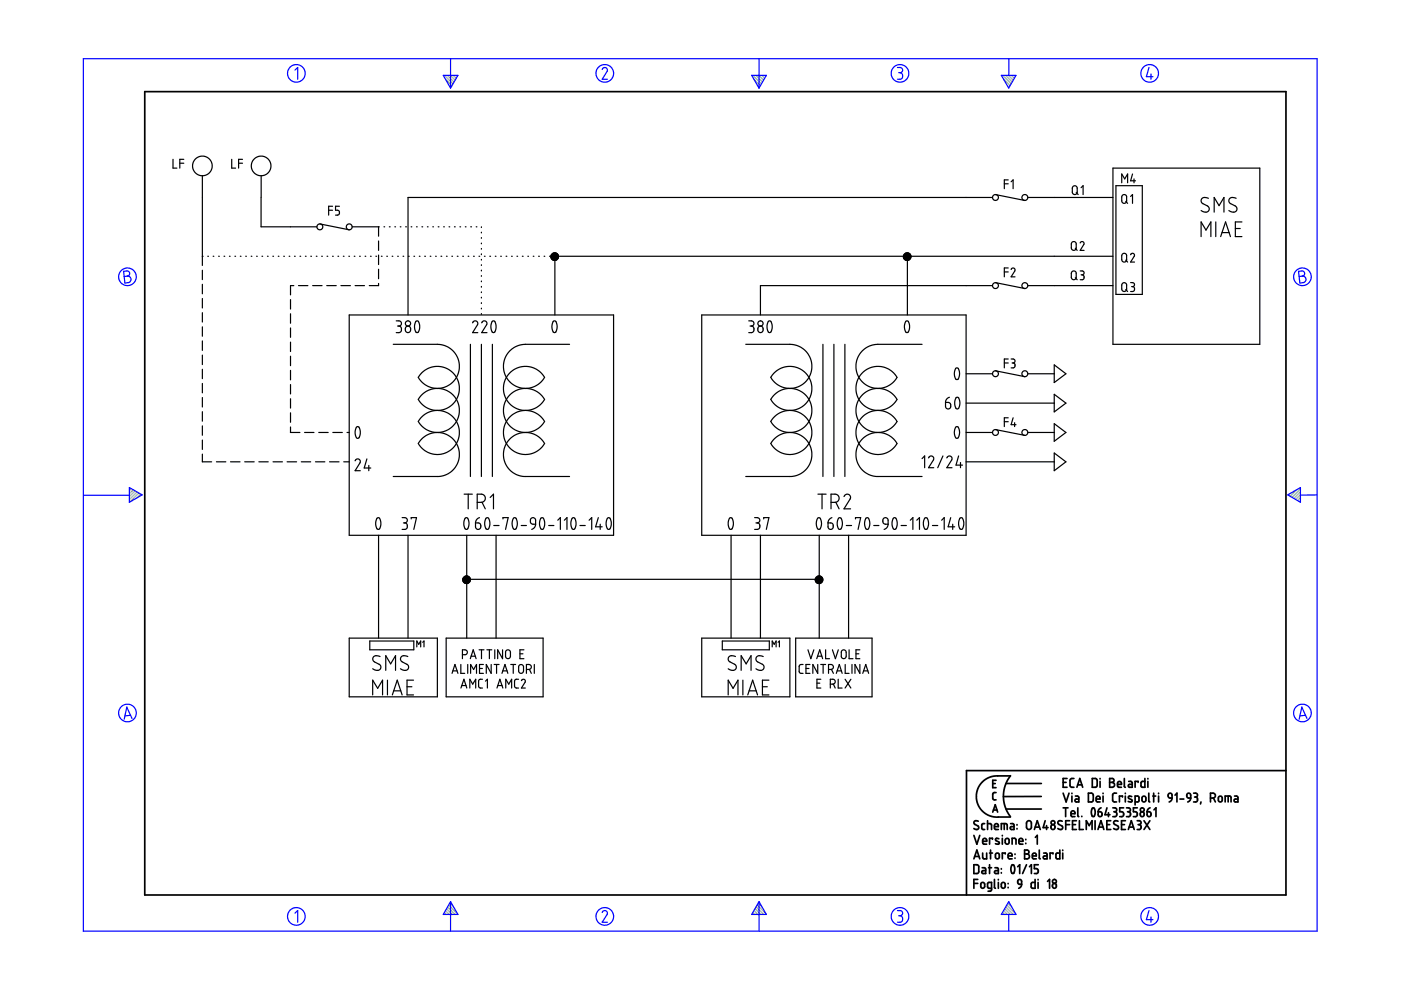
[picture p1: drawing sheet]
<svg xmlns="http://www.w3.org/2000/svg" width="297mm" height="210mm" viewBox="0 0 297 210" stroke-linecap="round" stroke-linejoin="round" font-family="sans-serif">
<g fill="none" stroke="#6c9" stroke-width=".25">
<path d="M94.2 16l1.8 1.8M94.5 16.8l1.3 1.4M94.8 16l1.5 1.4M95.3 18.3l.3 .3M95.5 16l1 1M96.1 16l.6 .6M96.7 16l.3 .2M159.6 16l1.8 1.8M159.9 16.8l1.3 1.4M160.3 16l1.4 1.4M160.7 18.3l.3 .3M160.9 16l1 1"/>
<path d="M161.5 16l.6 .6M162.1 16l.2 .2M212.6 16l1.8 1.8M212.8 16.8l1.3 1.4M213.2 16l1.4 1.4M213.7 18.3l.2 .3M213.8 16l1 1M214.4 16l.7 .6M215.1 16l.2 .2M27.5 103.4h-.1M27.9 103.6l-.5 .4M28.3 103.8l-.9 .9"/>
<path d="M28.7 104.1l-1.3 1.2M29 104.3l-1.6 1.6M29.4 104.5l-1.8 1.9M29.8 104.8l-.8 .8M273.4 104.7l-.3 .3M274.9 103.9l-1.4 1.3M275.7 103.6l-1.8 1.9M275.7 106.1l-.2 .3M275.7 105.5l-.6 .6M275.7 104.9l-1 1M275.7 104.2l-1.4 1.5M94 193.8v.1"/>
<path d="M94.2 193.5l.4 .4M94.4 193.1l.9 .8M94.7 192.7l1.2 1.2M94.9 192.3l1.6 1.6M95.1 191.9l1.9 1.9M95.4 191.5l.8 .8M159.4 193.8v.1M159.6 193.5l.4 .4M159.9 193.1l.8 .8M160.1 192.7l1.2 1.2M160.3 192.3l1.6 1.6M160.5 191.9l1.9 1.9"/>
<path d="M160.8 191.5l.8 .8M212.3 193.8v.1M212.6 193.5l.4 .4M212.8 193.1l.8 .8M213 192.7l1.2 1.2M213.2 192.3l1.6 1.6M213.5 191.9l1.8 1.9M213.7 191.5l.8 .8"/>
</g>
<g fill="none" stroke="#00f" stroke-width=".25">
<path d="M17.7 12.4h261.6v185h-261.6zM62.5 14.9l.6-.6v2.5M94 16h3.1l-1.6 2.7zM95.5 12.4v6.3M127.7 14.7l.5-.4 .5 .3v.5l-1 1.7h1.1M159.4 16h3.1l-1.6 2.7zM160.9 12.4v6.3M190.3 14.3h.7l.3 .3v.6l-.5 .2M190.5 15.4h.3M190.8 15.4l.5 .3v.7l-.3 .4h-.7M212.3 16h3.1l-1.5 2.7zM213.9 12.5v3.5"/>
<path d="M243.6 14.3l-.5 2h1.4M244 15.7v1.1M26.2 57.5l.9-.1 .3 .3 .1 .5-.5 .3 .5 .2 .3 .4-.1 .3-.3 .5-.9 .1zM27 58.5l-.7 .1M275.3 57.5l.9-.1 .3 .3 .1 .5-.5 .3 .5 .2 .3 .4-.1 .4-.2 .3-1 .2zM276.1 58.5l-.7 .1M17.8 105h9.6M27.4 103.4l2.7 1.5-2.7 1.6zM273 104.9l2.7-1.5v3.1zM279.3 104.9l-3.6 .1M27.7 151.7l-1.2 .1M28 152.3l-1.1-2.4-.6 2.6"/>
<path d="M276.8 151.7l-1.2 .1M277.1 152.3l-1.1-2.4-.6 2.6M62.5 193.6l.6-.5v2.4M95.5 191.2v6.2M95.5 191.2l1.6 2.7h-3.1zM127.7 193.5l.1-.3 .5-.1 .5 .4-.1 .4-1 1.6h1.1M160.9 191.2v6.2M160.9 191.2l1.6 2.7h-3.1zM190.3 193.1h.6l.4 .2v.5l-.5 .4M190.5 194.2h.3M190.8 194.2l.5 .3v.7l-.4 .3h-.6M213.9 191.2l1.5 2.7h-3.1z"/>
<path d="M213.9 193.9v3.5M243.6 193.1l-.5 1.9h1.4M244 194.4v1.1"/>
<circle cx="62.8" cy="15.6" r="1.87"/>
<circle cx="128.2" cy="15.6" r="1.87"/>
<circle cx="190.8" cy="15.6" r="1.87"/>
<circle cx="243.7" cy="15.6" r="1.87"/>
<circle cx="27" cy="58.7" r="1.87"/>
<circle cx="276.1" cy="58.7" r="1.86"/>
<circle cx="27" cy="151.2" r="1.87"/>
<circle cx="276.1" cy="151.2" r="1.87"/>
<circle cx="62.8" cy="194.3" r="1.87"/>
<circle cx="128.2" cy="194.3" r="1.86"/>
<circle cx="190.8" cy="194.3" r="1.86"/>
<circle cx="243.8" cy="194.3" r="1.86"/>
</g>
<g fill="none" stroke="#000" stroke-width=".36">
<path d="M30.7 19.4h241.9v170.4h-241.9zM206.5 177.1l.6 1.9 .6-1.9M207.4 174.1l-.7-.1-.2 .5 .1 .3 .8 .4 .1 .5-.6 .2-.4-.2M208.3 178.4h.9l-.2-.6-.3-.1-.3 .2-.1 .8 .2 .3h.7M208.8 174.6h-.5l-.1 .2v1l.6 .1M209.4 174.6l.8 .2v1.1M209.4 174v1.9M210.4 177.9v-.2h-.6v1.3M210.5 166.1h.5M210.5 172.2l.5-1.6 .5 1.6M210.6 171.7h.8M210.8 175.3h.9l-.2-.6-.3-.1-.3 .2-.1 .8 .3 .3h.6"/>
<path d="M211.2 168h-.4l-.3 .3v1.1l.7 .2M211.2 165.4h-.7v1.6h.7M211.8 177.8h-.3a.27 .27 0 0 0-.4 .1 .27 .27 0 0 0 .1 .3l.5 .3a.34 .34 0 0 1 0 .5 .34 .34 0 0 1-.5-.1h-.1M212.3 175.9v-1.3l1.1 .1 .2 1.2M212.5 177.1v.1M212.5 177.7v1.3M212.9 174.6v1.3M213.2 177.9l.4-.2 .3 .3v.7l-.2 .3-.5-.2zM213.3 166.1h7.5M213.3 171.5h7.5M214.2 164.5h-3.5l-.9 .3-.9 .5-.7 .6-.7 .9-.4 1-.1 1.1 .1 1.1 .4 .9 .7 1 .8 .6 .8 .5 .9 .2h3.5M214.2 164.5l-1 1.7-.5 2.2 .1 1.3 .3 1.3 1.1 2.1"/>
<path d="M214.3 174.6h.5l.2 .3v1h-.5a.31 .31 0 0 1-.3-.3 .31 .31 0 0 1 .3-.3h.5M214.6 179v-1.3h.5l.3 .2v1.1M215.6 174.8v.1M215.6 175.7v.1M216 178.4h.9l-.2-.6-.3-.1-.3 .2-.1 .8 .2 .3h.7M217.5 177.9v.2M217.5 178.8v.1M217.8 174.2l.5-.2 .4 .4v1.1l-.4 .4-.4-.1-.2-.3-.1-1zM219.3 175.9l.6-1.9 .7 1.9M219.5 175.4h.9M219.5 177.5l.4-.4v1.9M220.8 168.9h-8.1"/>
<path d="M221.6 174l-.4 1.5h1M221.9 175v.9M225.2 174.1l-.7-.1-.2 .5 .1 .3 .8 .4 .1 .5-.6 .2-.4-.2M225.4 165.9h.6M225.4 168.2l.6 1.8 .7-1.8M225.4 171.3h1M225.9 171.3v1.8M226 174.8h.8M226.2 165.1h-.8v1.8h.8M226.8 174h-.8v1.9M227.1 172.5h.8l-.1-.5-.4-.1-.3 .2v.8l.2 .2h.6M227.3 168.2v.1"/>
<path d="M227.3 168.8v1.2M227.4 174.8h.6M227.7 165.1h-.6l-.2 .3v1.4l.3 .1h.5M228 168.8h.5l.2 .2v1h-.5a.31 .31 0 0 1-.3-.3 .31 .31 0 0 1 .3-.3h.5M228.2 174h-.8v1.9h.8M228.3 166.9l.6-1.8 .7 1.8M228.5 166.4h.9M228.5 171.3v1.7l.2 .1M228.9 174v1.9h.8M229.4 173.1h.1M230.3 175.9v-1.9l.6 1 .6-1v1.9M230.8 168.2h.7l.3 .3v1.2l-.3 .3h-.7z"/>
<path d="M231.6 165.1h.7l.3 .2v1.3l-.2 .3h-.8zM231.6 171.4a.53 .53 0 0 1 .5 .2 .53 .53 0 0 1 .1 .5l-.1 .7a.34 .34 0 0 1-.4 .3 .34 .34 0 0 1-.3-.4v-.6zM232.2 174v1.9M232.4 169.4h.8v-.3l-.2-.3-.5 .1-.1 .9 .2 .2h.6M232.8 175.9l.6-1.9 .6 1.9M232.8 172.1h.6l.2 .2 .1 .5-.2 .3h-.3l-.3-.1zM233 175.4h.9M233.2 165.1v.1M233.2 165.7v1.2M233.4 171.3l-.4 .3-.2 .5M233.9 168.2v.1M233.9 168.8v1.2"/>
<path d="M234.7 174.8h.6M234.7 171.3l-.4 1.4h1M235 172.3v.8M235.3 165.1h.6l.3 .3-.1 .4-.3 .1 .4 .1 .1 .3-.1 .4-.3 .2h-.6zM235.3 165.9h.5M235.5 174h-.8v1.9h.8M235.9 171.3h.7l.1 .2 .1 .3-.4 .3M236.2 172.1h.2M236.4 172.1l.3 .2 .1 .5-.3 .3h-.6M236.7 168.2h-.5l-.3 .3v1.3l.3 .2h.5M236.9 166.3h.9l-.2-.5-.3-.1-.3 .1-.1 .9 .2 .2h.7M237 174.1l-.6-.1-.3 .5 .2 .3 .8 .4v.5l-.5 .2-.5-.2"/>
<path d="M237.8 174.8h.6M238 169v-.2h-.7v1.2M238.2 171.3h-.8v.8h.6l.2 .4-.1 .6h-.7M238.4 165.1v1.7l.2 .1M238.6 168.2v.1M238.6 168.8v1.2M238.6 174h-.8v1.9h.8M238.8 171.3h.5l.3 .2v.4l-.3 .2M239.1 172.1h.2M239.2 175.9l.7-1.9 .6 1.9M239.3 172.1l.4 .3-.1 .5-.2 .2h-.6M239.3 165.7h.5l.3 .2v1h-.6a.31 .31 0 0 1-.3-.3 .31 .31 0 0 1 .3-.3h.6"/>
<path d="M239.4 175.4h.9M239.9 168.9l-.2-.1a.29 .29 0 0 0-.4 .1 .29 .29 0 0 0 .1 .4l.5 .2a.33 .33 0 0 1 0 .5 .33 .33 0 0 1-.5 0l-.2-.1M240.7 170l.7-.1 .1-.9-.2-.2h-.6v1.9M241.1 174h.6l.2 .3v.3l-.4 .2M241.1 171.3h-.8v.8h.6l.2 .3-.1 .7h-.7M241.3 165.9v-.2h-.6v1.2M241.3 174.8h.2M241.5 174.8l.4 .2v.6l-.2 .3h-.6M241.9 172.3l.2-.2 .4 .2 .1 .5-.1 .2-.4 .1-.2-.1zM242.2 169l.2-.2 .4 .1 .2 .8-.2 .2-.4 .1-.3-.2zM242.5 174l1.3 1.9M242.7 165.1v1.8h-.6l-.2-.2 .1-.9 .2-.1h.5"/>
<path d="M243.2 172.1l.7 .2v.7l-.4 .1-.2-.1zM243.4 165.1v.1M243.4 165.7v1.2M243.6 168.2v1.6l.2 .2M243.8 174l-1.3 1.9M243.8 171.3l-.4 .3-.2 .5M244.4 168.8h.6M244.6 168.2v1.8M244.7 171.7l.4-.4v1.8M245.6 168.2v.1M245.6 168.8v1.2M247.7 168.4l.3-.2 .4 .1 .1 .9-.7-.1z"/>
<path d="M248.5 169.2l-.2 .5-.4 .3M249.1 168.6l.4-.4v1.8M250.2 169.4h.8M251.7 168.3l.3-.1 .3 .1 .2 .9h-.6l-.2-.2zM252.5 169.2l-.2 .5-.5 .3M253.1 168.2l.7 .1 .1 .4-.4 .3M253.3 169h.2M253.5 169l.4 .2v.5l-.2 .3h-.6M254.6 170l-.1 .5M256.6 169.2l.9-.1 .2-.3-.1-.4-.4-.2h-.6v1.8M257.3 169.2l.4 .8M258.4 169l.2-.2 .4 .1 .1 .8-.1 .2-.4 .1-.3-.2z"/>
<path d="M259.8 170v-1.2l1.1 .1 .1 1.1M260.4 168.8v1.2M261.7 168.8h.6l.2 .3v.9h-.6a.31 .31 0 0 1-.3-.3 .31 .31 0 0 1 .3-.3h.6M272.6 163.4h-67.7v26.4M206.5 183.3h.7l.3 .3v1.3l-.3 .3h-.7zM206.5 182.1l.6-1.9 .6 1.9M206.5 187.3h.8M206.7 181.6h.9M207.3 186.5h-.8v1.8M208 187.3l.4-.2 .3 .2 .1 .7-.3 .3-.5-.2zM208.2 184h.6l.2 .2v1h-.6a.31 .31 0 0 1-.2-.3 .31 .31 0 0 1 .2-.3h.6M208.3 180.9v.9l.3 .3h.6v-1.2"/>
<path d="M209.6 184h.6M209.8 183.3v1.9M209.8 180.9h.6M210 180.2v1.9M210.2 188.3h-.5l-.3-.1v-.8l.2-.3h.6v1.6l-.2 .2-.5 .1M210.8 186.5v1.7l.3 .1M210.9 184h.5l.3 .2v1h-.5a.31 .31 0 0 1-.4-.3 .31 .31 0 0 1 .4-.3h.5M211.1 181l.5-.1 .3 .2v.7l-.3 .3-.5-.2zM211.7 186.5v.1M211.7 187.1v1.2M212.3 184.2v.1M212.3 185v.1"/>
<path d="M212.4 187.3l.2-.2 .4 .2 .1 .7-.1 .2-.3 .1-.4-.2zM213.1 181.1v-.2h-.6v1.2M213.7 181.5h.9l-.2-.6-.5 .1-.2 .8 .2 .3h.7M213.7 187.3v.1M213.7 188.1v.1M214.5 183.5a.56 .56 0 0 1 .7 .7l-.1 .7a.36 .36 0 0 1-.5 .3 .36 .36 0 0 1-.2-.5l-.1-.7zM215.2 181.1v.1M215.2 181.9v.1M215.8 183.8l.4-.5v1.9M215.8 186.6l.4-.1h.3l.1 .3v.7l-.7-.1zM216.6 187.5l-.2 .6-.4 .2M217.2 180.2h.6l.3 .3v.4l-.4 .2 .5 .2 .1 .3-.4 .5h-.7z"/>
<path d="M217.2 181.1h.5M217.6 183.3l-.8 1.9M218.3 183.8l.4-.5v1.9M218.9 181.5h.8l-.2-.6h-.3l-.3 .1v.8l.2 .3h.6M219.5 186.5v1.8h-.7l-.2-.2 .1-.8 .2-.2h.6M220.1 186.5v.1M220.1 187.1v1.2M220.1 183.3h-.8v.9h.6l.2 .3-.1 .6-.7 .1M220.3 180.2v1.7l.3 .2M221.3 180.9h.5l.2 .2v1h-.5a.31 .31 0 0 1-.3-.3 .31 .31 0 0 1 .3-.3h.5M222.1 186.9l.4-.4v1.8M223.2 181.1v-.2h-.6v1.2"/>
<path d="M223.3 187.4l.4-.1 .2 .1v.8l-.4 .1-.3-.1-.1-.5zM224.7 180.2v1.9h-.7l-.1-.2v-.9l.2-.1h.6M225.3 180.2v.1M225.3 180.9v1.2"/>
<circle cx="223.2" cy="175.4" r=".48"/>
<circle cx="223.2" cy="174.4" r=".42"/>
<circle cx="242.2" cy="171.7" r=".42"/>
<circle cx="223.6" cy="186.9" r=".42"/>
</g>
<g fill="none" stroke="#000" stroke-width=".25">
<path d="M36.7 33.8v1.8h.8M38.1 34.6h.9M39 33.8h-.9v1.8M42.9 37.3v19M49.1 33.8v1.8h.9M50.6 34.6h.8M51.4 33.8h-.8v1.8M55.4 37.3v4.5M212.9 39h.9M213.8 38.1h-.9v1.9M214.4 38.5l.4-.4v1.9M227.5 39.6l.5-.2 .4 .3v1.1l-.4 .4h-.4l-.2-.3z"/>
<path d="M229.2 39.8l.4-.4v1.9M236 35.6h31.1v37.4h-31.1zM236.6 39.4h5.6v23h-5.6zM237.8 38.8v-1.9l.7 1 .6-1v1.9M240.1 36.9l-.4 1.4h1M240.4 37.9v.9M42.9 57.3v2M42.9 54.3h.2M44 54.3h.2M45.2 54.3h.1M46.4 54.3h.1M47.5 54.3h.1"/>
<path d="M48.6 54.3h.2M49.8 54.3h.2M50.9 54.3h.2M52.1 54.3h.1M53.3 54.3h.1M54.4 54.3h.1M55.4 41.9v6.2h11.8M55.5 54.3h.2M56.7 54.3h.2M57.8 54.3h.2M59 54.3h.1M60.2 54.3h.1"/>
<path d="M61.3 54.3h.1M62.4 54.3h.2M63.6 54.3h.2M64.7 54.3h.2M65.9 54.3h.1M67.1 54.3h.1M67.8 47.5l6.2 1.2M68.2 54.3h.1M69.3 54.3h.2M69.7 44.6h.8M70.5 54.3h.2M70.5 43.7h-.8v1.9"/>
<path d="M71.6 54.3h.2M72 43.7h-.9v.9h.5l.4 .3-.1 .6-.8 .1M72.8 54.3h.1M74 54.3h.1M74.7 48.1h5.7M75.1 54.3h.1M76.2 54.3h.2M77.4 54.3h.2M78.5 54.3h.2M79.7 54.3h.1M80.3 48.1v2M80.3 51.1v2"/>
<path d="M80.3 54.1v2M80.3 57.1v2M80.9 54.3h.1M81.4 48.1h.2M82 54.3h.1M82.5 48.1h.2M83.1 54.3h.2M83.7 48.1h.2M84.3 54.3h.2M84.9 48.1h.1M85.4 54.3h.2M86 48.1h.2"/>
<path d="M86.6 54.3h.2M87.2 48.1h.1M87.8 54.3h.1M88.3 48.1h.2M88.9 54.3h.1M89.5 48.1h.1M90 54.3h.2M90.6 48.1h.2M91.2 54.3h.2M91.8 48.1h.1M92.4 54.3h.1M92.9 48.1h.2"/>
<path d="M93.5 54.3h.2M94.1 48.1h.1M94.7 54.3h.1M95.2 48.1h.2M95.8 54.3h.1M96.4 48.1h.1M96.9 54.3h.2M97.5 48.1h.2M98.1 54.3h.2M98.7 48.1h.1M99.3 54.3h.1M99.8 48.1h.2"/>
<path d="M100.4 54.3h.2M101 48.1h.1M101.6 54.3h.1M102.1 48.1v.1M102.1 49.2v.2M102.1 50.4v.1M102.1 51.5v.2M102.1 52.7v.1M102.1 53.8v.2M102.1 55v.1M102.1 56.1v.2M102.1 57.3v.1"/>
<path d="M102.1 58.4v.2M102.1 59.6v.1M102.7 54.3h.1M103.8 54.3h.2M105 54.3h.2M106.2 54.3h.1M107.3 54.3h.2M108.5 54.3h.1M109.6 54.3h.1M110.7 54.3h.2M111.9 54.3h.2M113.1 54.3h.1"/>
<path d="M114.2 54.3h.2M115.4 54.3h.1M116.5 54.3h.1M117 54.3l-.2 .2M117.3 53.7l-.5 .4M117.3 54.3l-.4 .5M117.4 53.6l-.6 .6M117.6 53.6l-.7 .7M117.6 55.2h.1M117.6 54.3v12.5M117.6 54.3l-.6 .6M117.6 53.8l-.8 .9 .4-.4"/>
<path d="M117.6 55.1v.1M117.6 54.9l-.2 .3M117.6 54.5l-.5 .5M117.6 54.3h118.4M117.7 54.3l-.1 .1M117.7 53.6l-.9 .8M117.8 53.6l-.7 .7M117.9 53.7l-.3 .2M117.9 54.3l-.3 .3M118 53.7l-.7 .6M118 53.7l-1.1 1.1M118 54.3l-.7 .8 .3-.3"/>
<path d="M118.1 53.8l-1.1 1.1M118.2 53.8l-.6 .5M118.2 53.9l-.4 .4M118.3 53.9l-1.2 1.2M118.3 54.8l-.3 .3M118.3 54l-.3 .3M118.3 54.1l-.7 .7M118.4 54.7l-.5 .5M118.4 54.2l-.2 .1M118.4 54.3l-1 .9M118.4 54.4l-.7 .8 .7-.7M191.7 54.3l-.2 .2"/>
<path d="M192.1 53.7l-.5 .4M192.1 54.3l-.5 .5M192.2 53.6l-.6 .6M192.3 53.6l-.7 .7M192.4 55.2h.1M192.4 54.3v12.5M192.4 54.3l-.7 .6M192.4 55.1l-.1 .1M192.4 54.9l-.3 .3M192.4 54.2l-.7 .7M192.4 53.6l-.9 .8M192.4 54l-.4 .3"/>
<path d="M192.4 53.8l-.6 .5M192.4 54.3v.1M192.4 53.6v.1M192.6 53.6l-1 1.1 .3-.4M192.6 54.3l-.8 .7M192.6 53.7l-.2 .2M192.7 53.7l-1.1 1.1M192.8 53.7l-.4 .4M192.8 53.8l-.5 .5M192.8 54.3l-.4 .5M192.9 53.8l-.5 .5M193 53.9l-.5 .4"/>
<path d="M193 53.9l-1.1 1.2M193 54.8l-.3 .3M193 54l-.3 .3M193.1 54.1l-1.1 1 .4-.4M193.1 54.3l-.7 .7M193.1 54.2l-.1 .1M193.1 54.7l-.5 .5M193.1 54.3l-.9 .9M193.1 54.5l-.7 .7M193.1 54.4l-.7 .8M210.4 41.9h-123.9v24.9M211.1 41.3l6.2 1.2"/>
<path d="M211.1 59.9l6.2 1.3M212.9 57.7h.9M213.8 56.8h-.9v1.9M214.4 57.1l.4-.3 .4 .3v.3l-.8 1.3h.8M217.9 41.9h18.1M227.3 51.4l.5-.2 .4 .4v1.1l-.4 .4-.3-.1-.3-.2-.1-1.1zM227.3 57.6l.5-.1 .4 .3v1.1l-.4 .4h-.3l-.3-.3-.1-1.1zM228 52.7l.4 .4M228 58.9l.4 .4M228.2 40.8l.4 .5M229 51.5l.2-.2 .3-.1 .3 .3-.8 1.6h.8M229 57.4l.6 .1 .2 .2-.1 .4-.3 .2"/>
<path d="M229.2 58.3h.2M229.4 58.3l.4 .1v.6l-.2 .3h-.6M238 53.9l.4-.2 .4 .3 .1 1.2-.4 .3-.3 .1-.3-.3-.1-1.1zM238 41.4l.5-.1 .4 .3v1.1l-.4 .4h-.3l-.3-.3-.1-1.1zM238.7 42.7l.4 .4M238.7 55.2l.4 .4M239.7 54l.4-.3 .4 .2v.4l-.8 1.3h.8M239.7 59.9h.5l.3 .3v.4l-.4 .2M239.7 41.7l.4-.4v1.8M254.7 50.2v-3.1l1 1.7 1-1.7v3.1M256.2 42l-1.1-.1-.4 .3v.5l.2 .4 1.3 .7 .2 .4-.1 .4-.5 .4-.6-.1-.5-.3M257.4 45v-3.1l1.1 1.7 1-1.7v3.1"/>
<path d="M257.8 47.1v3.1M258.8 50.2l1-3.1 1.1 3.1M259.1 49.3h1.5M261.9 48.5h1.1M262.1 42l-1.1-.1-.4 .3-.1 .5 .3 .4 1.3 .7 .2 .4-.1 .4-.5 .4-.6-.1-.6-.3M263.3 47.1h-1.4v3.1h1.4M42.9 60.3v2M42.9 63.3v2M42.9 66.3v2M42.9 69.3v2M42.9 72.3v2M42.9 75.3v2"/>
<path d="M42.9 78.3v2M61.6 63.5v2M61.6 66.5v2M61.6 69.5v2M61.6 72.5v2M61.6 75.5v2M61.6 78.5v2M62.3 60.6h-.7v1.9M63.3 60.6h2M66.3 60.6h2M69.3 60.6h2M72.3 60.6h2"/>
<path d="M74 66.8h56.1v46.7h-56.1zM75.3 60.6h2M80.3 60.1v.5h-2M83.4 73l10.2 .1 1 .3 .9 .5 1.3 1.4 .5 1.6v1.6l-.7 1.7-1.3 1.4-.8 .4-1 .3h-1.8l-1.7-.8-1.2-1.2a.81 .81 0 0 1 .4-1l.9-.8 1.5-.7 1.4-.1 1.6 .3 1.2 .8 .9 1.1 .6 1.5 .1 1.4-.3 1.3-.8 1.3-1 .9-1.3 .6-1.7 .1-1.1-.2-1.4-.8-.9-1a.81 .81 0 0 1 .3-1l1.2-1 1.4-.6h1.3l1.3 .2 1.3 .8 1.1 1.3 .5 1.3 .1 1.4-.3 1.2-.6 1.2-1.2 1.2-1.2 .5-1.7 .2-1.3-.3-1.3-.7-1-1.1a.83 .83 0 0 1 .4-.9l.9-.9 1.3-.6 1.5-.2 1.4 .3 1.3 .7 1.2 1.3 .5 1.4 .1 1.4-.3 1.3-.7 1.2-1 .9-1.3 .7-1.6 .2-1.4-.3-1.2-.7-1-1.1a.81 .81 0 0 1 .3-1l1.4-1.1 1.9-.5 1.8 .3 1.5 .8 1.1 1.4 .5 1.5-.2 1.9-.8 1.7-1.3 1.1-1.8 .6h-9.9M84 68l.7 .1 .4 .3-.1 .6-.4 .1M84.3 69.1h.3M84.6 69.1l.4 .3 .1 .7-.3 .4h-.8M86.1 69.3l.5-.2 .4 .3 .1 .6-.3 .5h-.4l-.4-.2-.1-.6zM88.2 68.2l.4-.1 .3 .7 .1 .7-.3 .8a.54 .54 0 0 1-.6 0 .54 .54 0 0 1-.2-.6v-.8zM99.7 73v28M100.2 68.5l.4-.5 .6 .3 .1 .5-1.1 1.7h1.1M102.1 60.7v.2"/>
<path d="M102.1 61.9v.1M102.1 63v.2M102.1 64.2v.1M102.1 65.3v.2M102.1 66.5v.1M102.1 73v28M102.1 68.5l.5-.5 .6 .3v.4l-1.1 1.8h1.2M104.4 68.2l.4-.1 .3 .7 .1 .7-.3 .8a.54 .54 0 0 1-.6 0 .54 .54 0 0 1-.2-.6v-.8zM104.4 73v28M117.3 68.2l.2-.2 .4 .2 .2 .6v.8l-.3 .8a.59 .59 0 0 1-.6-.1 .59 .59 0 0 1-.1-.7l-.1-.6zM120.8 73h-10l-1.1 .3-.8 .4-1.4 1.4-.7 1.7v1.8l.7 1.6 1.3 1.3 .8 .5 1 .3h1.7l1.8-.8 1.2-1.2a.65 .65 0 0 0-.3-.9l-1.1-1-1.5-.6-1.3-.1-1.6 .4-1.1 .7-1 1.2-.6 1.3-.1 1.4 .4 1.4 .7 1.2 .9 .9 1.4 .6 1.7 .2 1.2-.2 1.3-.8 1-1a.66 .66 0 0 0-.3-.9l-1-1-1.2-.6-1.8-.1-1.3 .3-1.3 .8-1 1.1-.6 1.4-.1 1.4 .3 1.3 .7 1.2 1.1 1 1.2 .6 1.7 .2 1.3-.3 1.3-.7 1-1.1a.62 .62 0 0 0-.3-.8l-.9-1-1.3-.6-1.5-.2-1.5 .3-1.5 .9-1 1.2-.5 1.3-.1 1.3 .4 1.5 .9 1.4 1.1 .8 1.1 .5 1.4 .2 1.3-.3 1.3-.7 1.1-1.1a.64 .64 0 0 0-.3-.9l-1.3-1.1-1.7-.6-1.9 .2-1 .4-.7 .5-1 1.2-.6 1.8 .1 1.8 .8 1.6 1.4 1.2 1.7 .6h10M148.8 66.8h56v46.7h-56z"/>
<path d="M158.1 73h10l1.8 .7 1.4 1.3 .7 1.6 .1 1.9-.7 1.6-1.2 1.4-.8 .4-1 .4h-1.7l-.9-.2-1-.6-1.2-1.2a.74 .74 0 0 1 .3-1l.9-.8 1.5-.7 1.5-.1 1.5 .3 1.1 .7 .9 1 .7 1.3 .1 1.7-.4 1.5-.6 1.1-1 .9-1.4 .7-1.6 .1-1.3-.3-1.2-.6-1-1.1a.77 .77 0 0 1 .3-1l1.2-1 1.4-.6h1.4l1.3 .3 1.3 .7 .8 .9 .7 1.4 .1 1.7-.3 1.4-.6 1.1-1.2 1.1-1.2 .5-1.6 .2-1.5-.3-1.1-.7-1-1.1a.76 .76 0 0 1 .3-.9l1-.9 1.6-.7 1.4-.1 1.3 .4 1.2 .6 .9 1 .7 1.5 .1 1.6-.3 1.3-.6 1.1-1 1-1.3 .7-1.6 .2-1.5-.3-1.2-.7-1-1.1a.81 .81 0 0 1 .3-1l1.3-1 1.7-.6 1.8 .2 1.6 .8 1.1 1.2 .7 1.9-.1 1.8-.8 1.6-1.4 1.2-1.7 .6h-10M158.7 68l.8 .1 .3 .2v.6l-.5 .2M159 69.1h.3M159.3 69.1l.4 .3 .2 .7-.4 .4h-.8M160.9 69.2h.5l.4 .3v.6l-.3 .4h-.4l-.4-.4v-.6zM162.9 68.2l.5-.1 .3 .7v.9l-.2 .6a.51 .51 0 0 1-.6 .1 .51 .51 0 0 1-.2-.6l-.1-.8zM174.5 73v28M176.8 73v28M179.1 73v28M192 68.2l.5-.1 .3 .6v1l-.2 .6a.54 .54 0 0 1-.7 0 .54 .54 0 0 1-.1-.6v-.8zM195.5 73l-10.1 .1-1 .2-1.1 .6-.9 .9-.5 .9-.4 1.6v1.1l.3 1 .9 1.4 1.4 1.1 1.6 .4 1.8-.2 1.7-.8 1-1.3-.6-.8-.7-.7-1.7-.7h-2.1l-1.7 .8-1.3 1.4-.6 1.8 .2 1.9 .9 1.7 .8 .8 1 .5 1.1 .3h1l1-.2 1.1-.5 1.4-1.3a.7 .7 0 0 0-.3-1l-.9-.9-1.4-.6-1.7-.1-1.2 .3-1.3 .7-1 1.1-.6 1.6-.1 1.3 .4 1.6 .7 1.1 .9 .8 1.5 .7 1.4 .1 1.5-.3 1.1-.7 1-1a.71 .71 0 0 0-.3-1l-.9-.9-1.7-.7-1.4-.1-1.3 .4-1.4 .8-.8 1-.6 1.5-.1 1.4 .3 1.2 .8 1.5 1 .9 1.4 .5 1.6 .2 1.4-.4 1.2-.8 .8-.9a.71 .71 0 0 0-.3-.9l-1.3-1.1-1-.4-1-.2-1.6 .2-1.7 .9-1.1 1.3-.5 1.9 .2 1.9 .9 1.5 1.5 1.2 1.4 .4h10M202.6 78.1h.5l.3 .7v.9l-.3 .7a.72 .72 0 0 1-.7-.9v-.8z"/>
<path d="M204.8 79.2h5.6M210.4 60.6h-49.2v6.2M211.1 78.6l6.2 1.3M212.9 77h.9M213.8 76.1h-.9v1.9M214.4 76.1h.5l.2 .2 .1 .5-.4 .2M214.6 77h.2M214.8 77l.4 .2v.6l-.3 .2h-.5M217.9 60.6h18.1M217.9 79.2h5.6M223.5 77.4l2.5 1.8-2.5 1.9zM238 60.1l.5-.2 .4 .4v1.1l-.4 .4-.4-.1-.2-.2-.1-1.1z"/>
<path d="M238.7 61.4l.4 .4M239.9 60.8h.2M240.1 60.8l.4 .2v.5l-.3 .3h-.5M42.9 81.3v2M42.9 84.3v2M42.9 87.3v2M42.9 90.3v2M42.9 93.3v2M42.9 96.3v1.6h2M45.9 97.9h2M48.9 97.9h2M51.9 97.9h2"/>
<path d="M54.9 97.9h2M57.9 97.9h2M60.9 97.9h2M61.6 90.5v1.2h2M61.6 81.5v2M61.6 84.5v2M61.6 87.5v2M63.9 97.9h2M64.6 91.7h2M66.9 97.9h2M67.6 91.7h2M69.9 97.9h2"/>
<path d="M70.6 91.7h2M72.9 97.9h1.1M73.6 91.7h.4M75.3 97.7l.3-.3 .3-.1 .5 .4-.1 .4-1 1.7h1.1M75.6 90.6l.2-.2 .3 .2 .3 .7-.1 .9-.2 .6a.61 .61 0 0 1-.6-.1 .61 .61 0 0 1-.2-.6v-.8zM77.8 97.3l-.6 1.9h1.4M78.2 98.7v1.1M195.5 97.2l.5-.5v2.5M196.9 97.1l.5-.4 .5 .2 .1 .5-1.1 1.8h1.1M199.9 96.7l-1.1 2.5M200.5 85.3h.6l.4 .3 .1 .7-.3 .4h-.4l-.3-.2zM200.7 97.1l.4-.4 .7 .2v.5l-1.1 1.8h1.1"/>
<path d="M201.3 84.2l-.6 .4-.2 .7M202.6 90.6l.4-.1 .3 .5 .1 1-.2 .8a.59 .59 0 0 1-.7-.1 .59 .59 0 0 1-.1-.6v-.7zM202.7 84.3l.4-.1 .4 .7v.7l-.2 .9a.51 .51 0 0 1-.7 0 .51 .51 0 0 1-.1-.5l-.1-1zM203.2 96.7l-.5 1.9h1.4M203.6 98.1v1.1M204.8 85.5h18.7M204.8 91.7h5.6M204.8 97.9h18.7M211.1 91.1l6.2 1.2M212.9 89.4h.9M213.8 88.6h-.9v1.8M214.8 88.6l-.4 1.4h1"/>
<path d="M215.1 89.6v.8M217.9 91.7h5.6M223.5 83.6l2.5 1.9-2.5 1.8zM223.5 89.8l2.5 1.9-2.5 1.9zM223.5 96.1l2.5 1.8-2.5 1.9zM80 109.8l.5 .1 .2 .7v.8l-.2 .7a.6 .6 0 0 1-.7-.1 .6 .6 0 0 1-.1-.6v-.8zM80.3 113.5v21.8M85.3 109.7l.7 .1 .3 .3v.5l-.5 .3M85.5 110.9h.3M85.8 110.9l.3 .1 .2 .3v.6l-.3 .3h-.7M86.5 113.5v21.8M87.2 110v-.3h1.1l-.6 2.5"/>
<path d="M98.4 104.8h1.7M98.6 109.9h.5l.3 .7-.1 1.1-.3 .5-.4-.1-.3-.8 .1-.7zM99 113.5v21.8M99.3 104.8v3.1M100.8 110.9h.7l.3 .2 .1 .6-.2 .5h-.4l-.4-.2zM101.2 106.5h1l.5-.3 .2-.7-.3-.5-.4-.2h-1v3.1M101.7 109.7l-.6 .4-.3 .8M102.2 106.5l.7 1.4M103.1 109.9h.5l.3 .9-.2 1-.3 .4-.4-.1-.2-.8v-.9zM103.9 105.5l.7-.7v3.1M104.7 111.4h1.1M105.2 113.5v21.8"/>
<path d="M106.6 110v-.3h1.1l-.5 2.5M108.9 109.9l.3-.2 .2 .2 .3 .9-.2 1.1-.3 .3-.4-.1-.2-.8v-.7zM110.5 111.4h1.1M112.6 109.9l.3-.2 .5 .2 .2 .3v.9h-.7l-.4-.2v-.7zM113.6 111.1l-.3 .7-.6 .4M114.7 109.9a.55 .55 0 0 1 .6 .1 .55 .55 0 0 1 .1 .6l.1 .8-.3 .7a.6 .6 0 0 1-.6-.1 .6 .6 0 0 1-.2-.6v-.9zM116.3 111.4h1.1M118.3 110.3l.5-.6v2.5M119.7 110.3l.5-.6v2.5M121.3 109.9a.55 .55 0 0 1 .6 .1 .55 .55 0 0 1 .2 .6v.7l-.2 .8a.6 .6 0 0 1-.7-.1 .6 .6 0 0 1-.1-.6v-.8zM123 111.4h1.1M124.9 110.3l.6-.6v2.5"/>
<path d="M126.9 109.7l-.6 2h1.4M127.3 111.1v1.1M128.8 109.8l.5 .1 .3 .7v.8l-.3 .7a.6 .6 0 0 1-.6-.1 .6 .6 0 0 1-.2-.6v-.9zM154.7 109.9h.5l.3 .7-.1 1.1-.4 .5-.4-.1-.2-.7v-.9zM155 113.5v21.8M160 109.7l.8 .1 .3 .3-.1 .5-.5 .3M160.3 110.9h.2M160.5 110.9l.4 .1 .2 .3v.6l-.4 .3h-.7M161.2 113.5v21.8M161.9 110v-.3h1.1l-.5 2.5M173.4 109.9l.3-.2 .2 .2 .3 .8-.1 .9-.2 .5-.2 .1-.4-.1-.2-.8v-.7zM173.4 104.8h1.8"/>
<path d="M173.7 113.5v21.8M174.3 104.8v3.1M175.6 110.9h.6l.4 .2 .1 .7-.3 .4h-.4l-.3-.2zM176.2 106.5h1l.5-.3 .2-.7-.3-.5-.4-.2h-1v3.1M176.4 109.7l-.7 .5-.1 .7M177.2 106.5l.7 1.4M177.8 109.9h.5l.3 .7-.1 1.1-.4 .5-.3-.1-.3-.8v-.8zM178.9 105.3l.3-.4 .5-.1 .4 .2 .2 .4v.3l-1.4 2.2h1.4M179.4 111.4h1.2M179.9 113.5v21.8M181.4 110v-.3h1.1l-.6 2.5M183.6 109.9a.58 .58 0 0 1 .6 .1 .58 .58 0 0 1 .2 .6v.7l-.3 .8a.59 .59 0 0 1-.6-.1 .59 .59 0 0 1-.2-.6v-.7z"/>
<path d="M185.3 111.4h1.1M187.3 110l.4-.3 .5 .3 .1 1.1h-.6l-.4-.2zM188.3 111.1l-.3 .8-.5 .3M189.4 109.9h.5l.3 .6v.8l-.3 .8a.6 .6 0 0 1-.6-.1 .6 .6 0 0 1-.2-.6v-.8zM191.1 111.4h1.1M193 110.3l.5-.6v2.5M194.4 110.3l.5-.6v2.5M196.1 109.9h.5l.2 .7v1.1l-.4 .5-.4-.1-.2-.7v-.9zM197.7 111.4h1.1M199.6 110.3l.6-.6v2.5M201.6 109.7l-.6 2h1.4M202 111.1v1.1"/>
<path d="M203.5 109.9h.5l.3 .9-.1 1-.3 .4-.4-.1-.3-.8 .1-.9zM74 135.3h18.7v12.4h-18.7zM78.4 135.9h9.3v1.9h-9.3zM80.6 139.2l-1.1-.1-.3 .2-.2 .4 .3 .6 1.3 .7 .2 .3-.2 .5-.3 .3h-.5l-.8-.3M86.5 139.2l-1.2-.1-.2 .2-.2 .5 .3 .5 1.3 .7 .1 .4-.1 .4-.4 .3h-.4l-.8-.3M88.4 137.2v-1.3l.4 .7 .4-.7v1.3M89.6 136.2l.3-.3v1.3M94.6 135.3h20.5v12.4h-20.5zM98 138.8l1-.1 .1-.5-.2-.3-.9-.1v1.9M98.3 122.8l-.2 .2M98.5 122.8l-.3 .4M98.7 122.8l-.5 .5"/>
<path d="M98.7 122.1l-.6 .6M98.9 122.1l-.8 .8M99 123.7h.1M99 122.8h74.7M99 123.4l-.3 .3M99 122.5l-.8 .8M99 122.7l-.2 .1M99 122.3l-.6 .5M99 122.1l-.7 .7M99.1 122.2l-1 .9M99.2 122.2l-.2 .2M99.2 122.8l-.8 .8 .6-.6"/>
<path d="M99.3 122.2l-.3 .3M99.3 122.2l-.6 .6M99.4 122.3l-1.1 1.2 1.2-1.2M99.5 122.4l-.5 .6M99.6 122.4l-.4 .4M99.6 122.5l-1.1 1.1M99.6 123.3l-.3 .3M99.7 122.6l-1.1 1.1M99.7 122.8l-.7 .7M99.7 123.2l-.5 .5M99.7 122.7l-1 1M99.7 122.9l-.8 .8"/>
<path d="M99.7 123l-.7 .7M99.7 139.7l.6-1.9 .6 1.9M99.9 139.1h.9M101.6 137.8h1M102.1 137.8v1.9M103.2 137.8h1.1M103.8 137.8v1.9M104.9 137.8v1.9M106.6 137.8v1.9l-1.1-1.9v1.9M107.3 138l.5-.2 .4 .3v1.1l-.3 .4h-.5l-.2-.3zM110.2 138.6h.7M111.1 137.8h-.9v1.9h.9"/>
<path d="M148.8 135.3h18.7v12.4h-18.7zM153.1 135.9h10v1.9h-10zM155.9 139.2l-1.1-.1-.3 .3-.1 .4 .2 .5 1.3 .7 .2 .3v.4l-.5 .4h-.6l-.6-.3M161.8 139.2l-1.1-.1-.3 .3-.1 .4 .2 .5 1.4 .7v.7l-.5 .4h-.6l-.5-.3M163.7 137.2v-1.3l.4 .7 .4-.7v1.3M165 136.2l.2-.3v1.3M168.7 135.3h16.2v12.4h-16.2zM171.3 137.8l.6 1.9 .7-1.9M173 122.8l-.2 .2M173.2 139.7l.6-1.9 .6 1.9M173.4 139.1h.8M173.4 122.2l-.5 .4"/>
<path d="M173.5 122.8l-.5 .5M173.5 122.1l-.6 .6M173.7 122.1l-.9 .8M173.7 123.7h.1M173.7 122.5l-.8 .8M173.7 122.8h.1M173.7 122.8v.1M173.7 122.1l-.7 .7M173.9 122.2l-1 .9M173.9 122.2l-1 1M173.9 122.8l-.7 .8 .5-.6M174 122.2l-.3 .3"/>
<path d="M174.1 122.2l-.4 .4M174.2 122.3l-.5 .5M174.2 122.3l-1.1 1.2 .6-.8M174.3 122.4l-.6 .6M174.3 122.8l-.9 .9M174.3 122.4l-.4 .4M174.3 122.5l-1 1.1M174.4 123.3l-.4 .3M174.4 122.6l-1.1 1.1M174.4 123.2l-.5 .5M174.4 122.7l-.1 .1M174.4 122.7l-.9 1"/>
<path d="M174.5 122.9l-.9 .8M174.5 123l-.8 .7M175 137.8v1.9h.9M176.5 137.8l.6 1.9 .6-1.9M178.5 138l.4-.2 .5 .3v1.2l-.3 .3h-.3l-.4-.2zM180 137.8v1.9h.8M181.5 138.6h.6M182.3 137.8h-.8v1.9h.8M79 147.3v-3.1l1.1 1.7 1-1.7v3.1M81.8 142.1v-3.1l1 1.8 1.1-1.8v3.1M82.1 144.2v3.1M83.2 147.3l1-3.1 1.1 3.1"/>
<path d="M83.5 146.5h1.5M86.3 145.6h1M87.7 144.2h-1.4v3.1h1.4M95.8 142.8l.7-1.9 .6 1.9M96 142.2h.9M97.7 140.9v1.9h.8M97.7 145.9l.7-1.9 .6 1.9M97.9 145.4h.9M99.2 140.9v1.9M99.6 145.9v-1.9l.6 1.1 .7-1.1v1.9M99.8 142.8v-1.9l.6 1 .6-1v1.9M101.7 141.7h.6"/>
<path d="M102.3 144h-.5l-.3 .4v1.3l.2 .2h.6M102.5 140.9h-.8v1.9h.8M102.9 144.4l.4-.4v1.9M104.1 140.9v1.9l-1-1.9v1.9M104.8 140.9h1M105.3 140.9v1.9M105.4 145.9l.6-1.9 .6 1.9M105.5 145.4h.9M106.4 142.8l.7-1.9 .6 1.9M106.6 142.2h.9M107.2 145.9v-1.9l.7 1.1 .6-1.1v1.9M108.3 140.9h1"/>
<path d="M108.8 140.9v1.9M109.9 144h-.5l-.3 .4 .1 1.3 .7 .2M110.1 141l.5-.1 .4 .3v1.1l-.4 .4h-.4l-.2-.3v-1.1zM110.6 144.3l.3-.3 .4 .2 .1 .4-.8 1.3h.8M111.6 141.9l.9-.1 .1-.5-.1-.3-.9-.1v1.9M112.2 141.9l.4 .9M113.3 140.9v1.9M154.4 147.3v-3.1l1 1.7 1.1-1.7v3.1M157.1 142.1v-3.1l1.1 1.8 1-1.8v3.1M157.5 144.2v3.1M158.5 147.3l1.1-3.1 1 3.1M158.8 146.5h1.5"/>
<path d="M161.6 145.6h1.1M163 144.2h-1.4v3.1h1.4M170.3 140.9h-.6l-.3 .3 .1 1.4 .2 .1 .6 .1M170.9 141.7h.6M171.7 140.9h-.8v1.9h.8M173.2 144.8h.6M173.4 140.9v1.9l-1.1-1.9v1.9M174 140.9h1M174 144h-.8v1.9h.8M174.5 140.9v1.9M175.7 141.9h.6l.3-.2 .1-.3-.1-.4-.9-.1v1.9M176 145.1l1-.2 .1-.5-.2-.3-.9-.1v1.9"/>
<path d="M176.3 141.9l.4 .9M176.7 145l.4 .9M177.3 142.8l.6-1.9 .7 1.9M177.5 142.2h.9M177.7 144v1.9h.8M179.2 144l1.2 1.9M179.2 140.9v1.9h.8M180.4 144l-1.2 1.9M180.6 140.9v1.9M182.3 140.9v1.9l-1-1.9v1.9M182.9 142.8l.7-1.9 .6 1.9M183.1 142.2h.9"/>
<circle cx="42.9" cy="35.2" r="2.08"/>
<circle cx="55.4" cy="35.2" r="2.08"/>
<circle cx="67.8" cy="48.1" r=".62"/>
<circle cx="74.1" cy="48.1" r=".63"/>
<circle cx="117.6" cy="54.4" r=".81"/>
<circle cx="192.3" cy="54.4" r=".81"/>
<circle cx="211.1" cy="41.9" r=".63"/>
<circle cx="217.3" cy="41.9" r=".63"/>
<circle cx="86.5" cy="68.6" r=".55"/>
<circle cx="161.2" cy="68.6" r=".55"/>
<circle cx="211.1" cy="79.2" r=".63"/>
<circle cx="211.1" cy="60.6" r=".63"/>
<circle cx="217.3" cy="60.6" r=".63"/>
<circle cx="217.3" cy="79.2" r=".62"/>
<circle cx="211.1" cy="91.7" r=".63"/>
<circle cx="217.3" cy="91.7" r=".63"/>
<circle cx="98.9" cy="122.9" r=".8"/>
<circle cx="173.7" cy="122.9" r=".81"/>
</g>
</svg>
